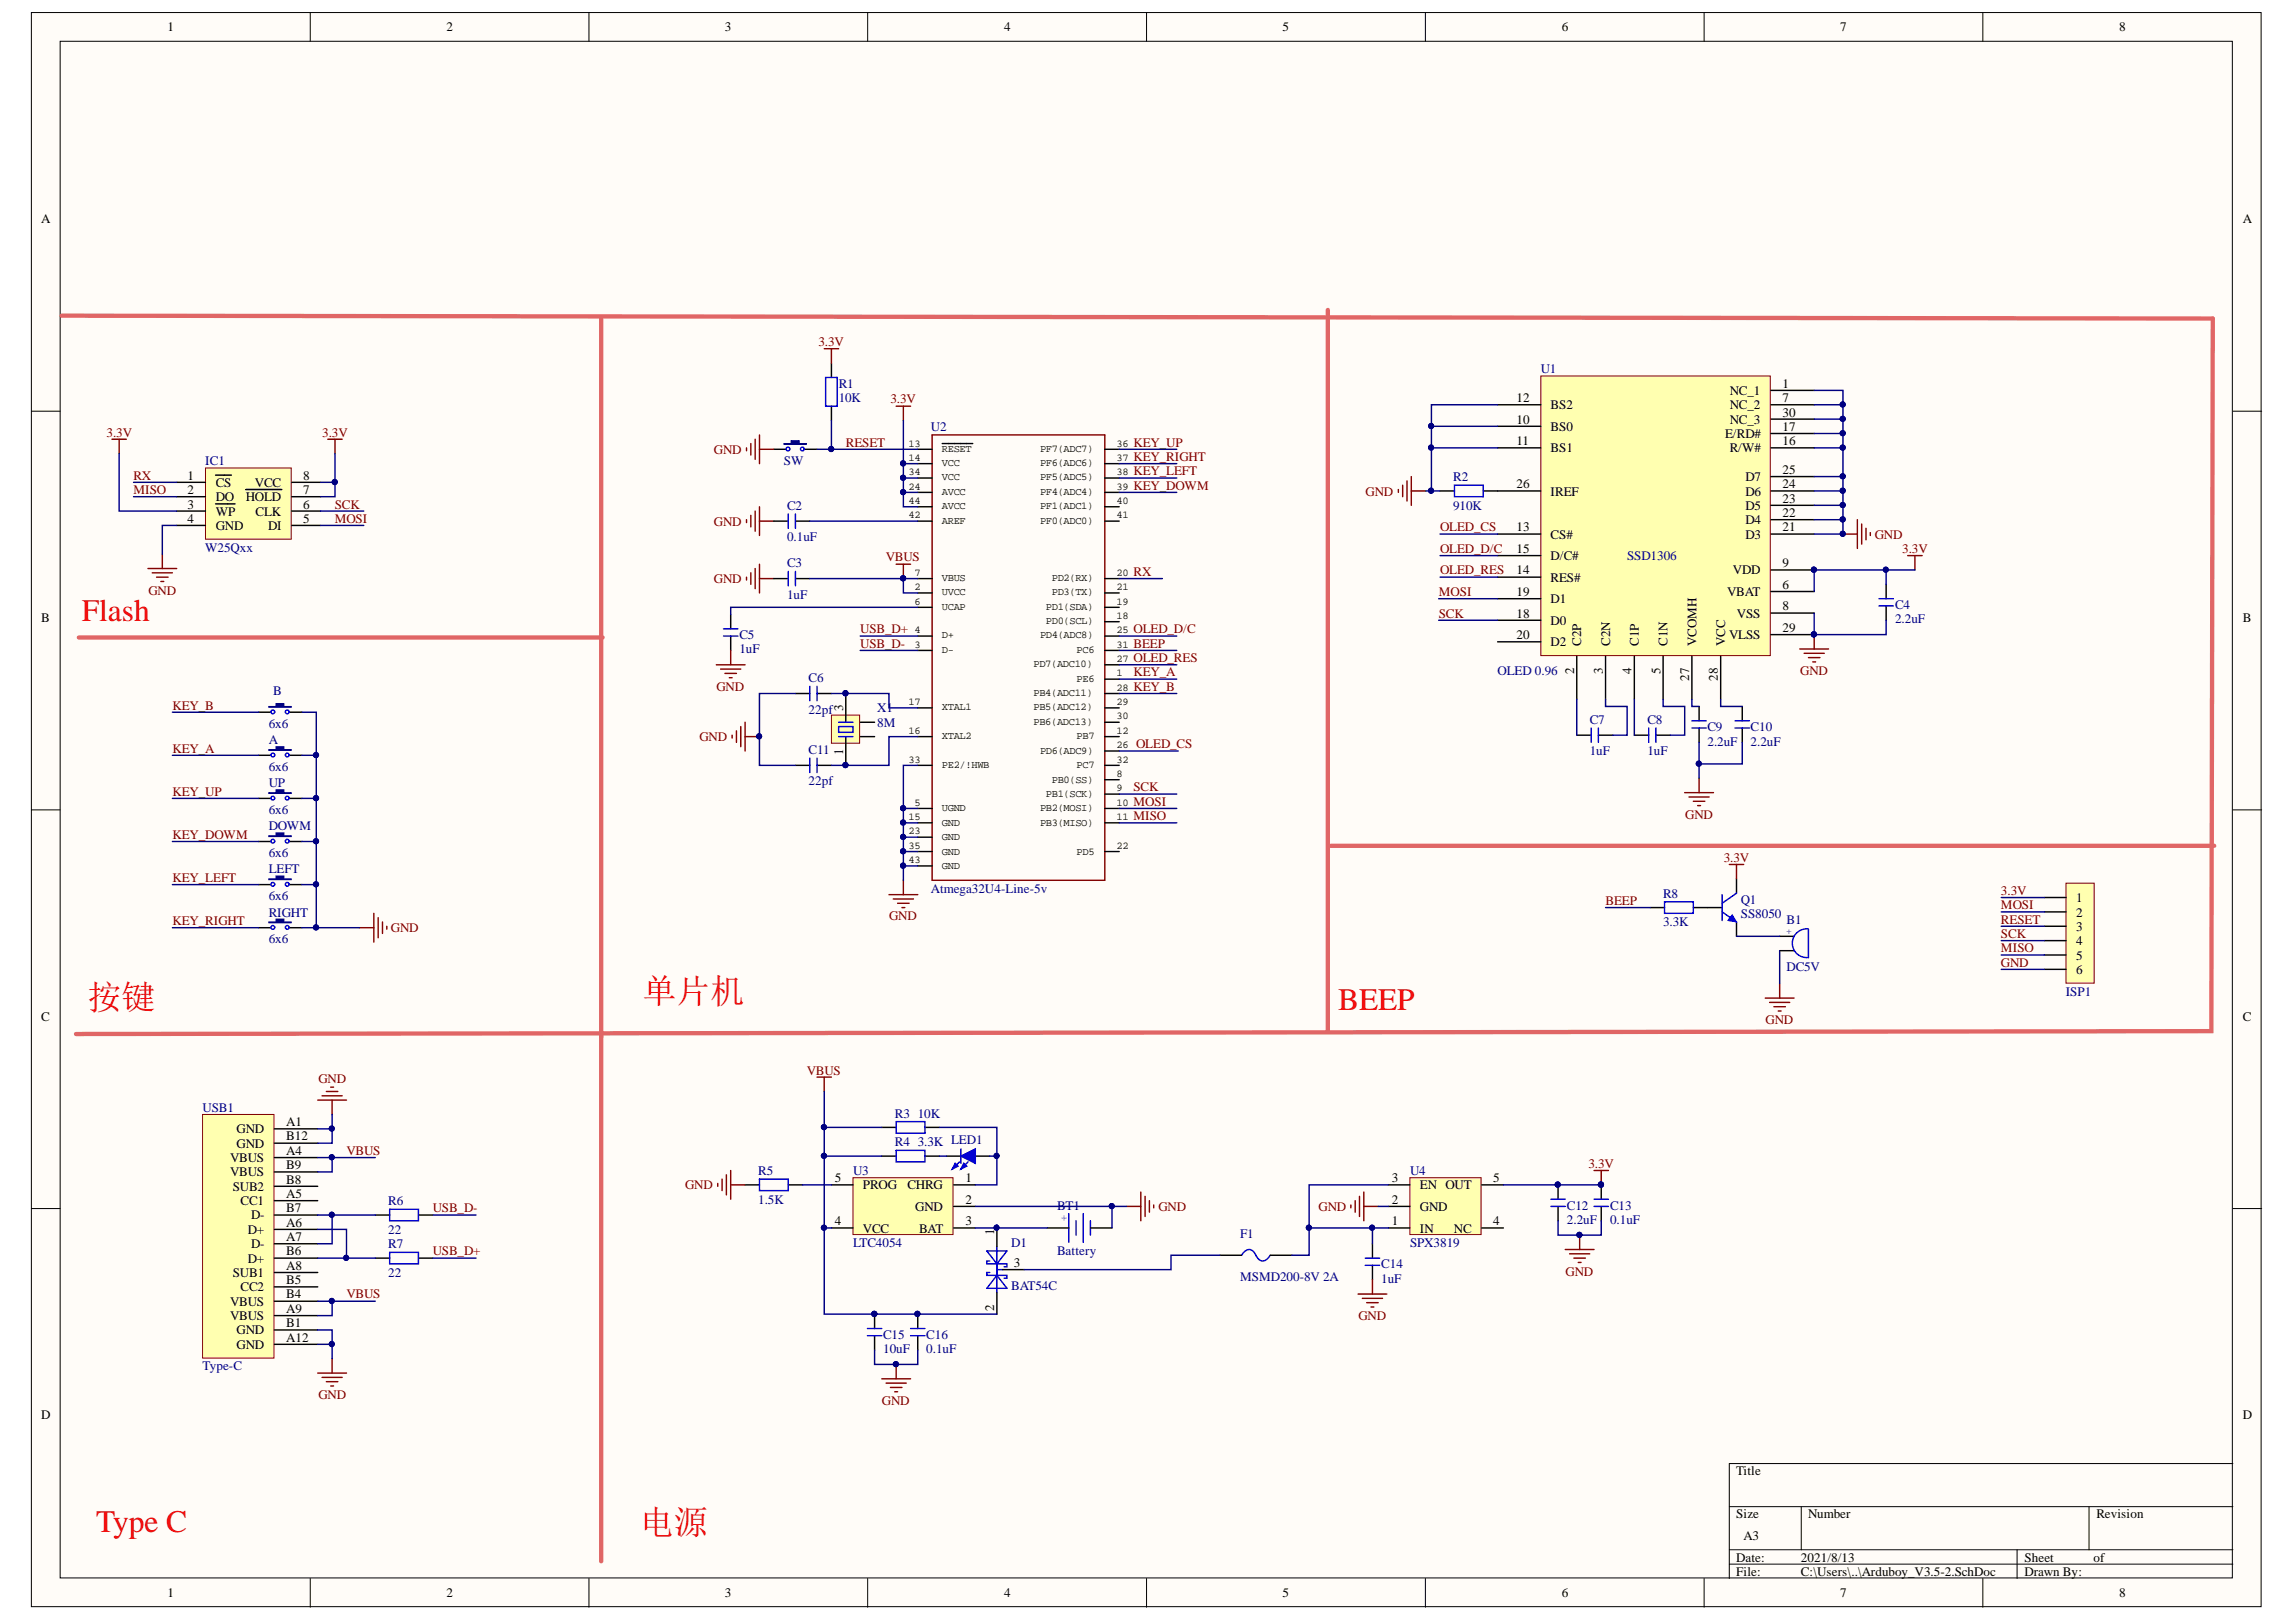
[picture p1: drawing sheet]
<svg xmlns="http://www.w3.org/2000/svg" width="297mm" height="210mm" viewBox="0 0 297 210" stroke-linecap="round" stroke-linejoin="round" font-family="sans-serif">
<defs><g id="words">
<g font-size="4.4" fill="#f00">
<text x="11.3" y="130.5">按键</text>
<text x="83.1" y="129.8">单片机</text>
<text x="82.8" y="198.5">电源</text>
</g>
<g font-size="4.1" fill="#f00">
<text x="10.6" y="80.3">Flash</text>
<text x="173.1" y="130.7">BEEP</text>
<text x="12.4" y="198.2">Type C</text>
</g>
<g font-size="1.7">
<text x="21.7" y="4.1">1</text>
<text x="57.8" y="4.1">2</text>
<text x="93.8" y="4.1">3</text>
<text x="129.9" y="4.1">4</text>
<text x="165.9" y="4.1">5</text>
<text x="202" y="4.1">6</text>
<text x="238.1" y="4.1">7</text>
<text x="274.2" y="4.1">8</text>
<text x="5.3" y="28.9">A</text>
<text x="290.2" y="28.9">A</text>
<text x="196.2" y="52">12</text>
<text x="200.6" y="53">BS2</text>
<text x="223.8" y="53">NC_2</text>
<text x="223.8" y="51.1">NC_1</text>
<text x="230.6" y="53.9">30</text>
<text x="230.6" y="52">7</text>
<text x="230.6" y="50.2">1</text>
<text x="196.2" y="54.8">10</text>
<text x="196.2" y="57.6">11</text>
<text x="200.6" y="55.8">BS0</text>
<text x="200.6" y="58.5">BS1</text>
<text x="223.2" y="56.7">E/RD#</text>
<text x="223.8" y="54.8">NC_3</text>
<text x="223.8" y="58.5">R/W#</text>
<text x="230.6" y="55.8">17</text>
<text x="230.6" y="57.6">16</text>
<text x="24.3" y="62.1">1</text>
<text x="24.3" y="64">2</text>
<text x="24.3" y="65.8">3</text>
<text x="27.9" y="63">CS</text>
<text x="27.9" y="64.9">DO</text>
<text x="31.8" y="64.9">HOLD</text>
<text x="33" y="63">VCC</text>
<text x="39.2" y="65.8">6</text>
<text x="39.2" y="64">7</text>
<text x="39.2" y="62.1">8</text>
<text x="196.2" y="63.2">26</text>
<text x="200.6" y="64.1">IREF</text>
<text x="225.8" y="66">D5</text>
<text x="225.8" y="64.1">D6</text>
<text x="225.8" y="62.3">D7</text>
<text x="230.6" y="65.1">23</text>
<text x="230.6" y="63.2">24</text>
<text x="230.6" y="61.3">25</text>
<text x="24.3" y="67.7">4</text>
<text x="27.9" y="66.7">WP</text>
<text x="27.9" y="68.6">GND</text>
<text x="33.1" y="66.7">CLK</text>
<text x="34.7" y="68.6">DI</text>
<text x="39.2" y="67.7">5</text>
<text x="196.2" y="68.8">13</text>
<text x="196.2" y="71.6">15</text>
<text x="200.6" y="69.7">CS#</text>
<text x="225.8" y="69.7">D3</text>
<text x="225.8" y="67.8">D4</text>
<text x="230.6" y="68.8">21</text>
<text x="230.6" y="66.9">22</text>
<text x="196.2" y="74.3">14</text>
<text x="196.2" y="77.1">19</text>
<text x="200.6" y="72.5">D/C#</text>
<text x="200.6" y="75.3">RES#</text>
<text x="223.4" y="77.1">VBAT</text>
<text x="224.2" y="74.3">VDD</text>
<text x="230.6" y="76.2">6</text>
<text x="230.6" y="73.4">9</text>
<text x="5.3" y="80.5">B</text>
<text x="196.2" y="79.9">18</text>
<text x="196.2" y="82.7">20</text>
<text x="200.6" y="78.1">D1</text>
<text x="200.6" y="80.8">D0</text>
<text x="200.6" y="83.6">D2</text>
<text x="204.6" y="83.6" transform="rotate(-90 204.6 83.6)">C2P</text>
<text x="208.3" y="83.6" transform="rotate(-90 208.3 83.6)">C2N</text>
<text x="212" y="83.6" transform="rotate(-90 212 83.6)">C1P</text>
<text x="215.7" y="83.6" transform="rotate(-90 215.7 83.6)">C1N</text>
<text x="219.5" y="83.6" transform="rotate(-90 219.5 83.6)">VCOMH</text>
<text x="223.2" y="83.6" transform="rotate(-90 223.2 83.6)">VCC</text>
<text x="223.7" y="82.7">VLSS</text>
<text x="224.7" y="79.9">VSS</text>
<text x="230.6" y="81.8">29</text>
<text x="230.6" y="79">8</text>
<text x="290.2" y="80.5">B</text>
<text x="203.6" y="87.3" transform="rotate(-90 203.6 87.3)">2</text>
<text x="207.4" y="87.3" transform="rotate(-90 207.4 87.3)">3</text>
<text x="211.1" y="87.3" transform="rotate(-90 211.1 87.3)">4</text>
<text x="214.8" y="87.3" transform="rotate(-90 214.8 87.3)">5</text>
<text x="218.5" y="88.1" transform="rotate(-90 218.5 88.1)">27</text>
<text x="222.3" y="88.1" transform="rotate(-90 222.3 88.1)">28</text>
<text x="109.1" y="92" transform="rotate(-90 109.1 92)">3</text>
<text x="109.1" y="97.7" transform="rotate(-90 109.1 97.7)">1</text>
<text x="268.6" y="116.8">1</text>
<text x="268.6" y="118.6">2</text>
<text x="268.6" y="120.5">3</text>
<text x="268.6" y="122.3">4</text>
<text x="268.6" y="124.2">5</text>
<text x="268.6" y="126">6</text>
<text x="5.3" y="132.1">C</text>
<text x="290.2" y="132.1">C</text>
<text x="30.6" y="146.7">GND</text>
<text x="30.6" y="148.5">GND</text>
<text x="37" y="145.7">A1</text>
<text x="37" y="147.6">B12</text>
<text x="37" y="149.4">A4</text>
<text x="29.8" y="150.4">VBUS</text>
<text x="29.8" y="152.2">VBUS</text>
<text x="30.1" y="154.1">SUB2</text>
<text x="31.1" y="156">CC1</text>
<text x="37" y="151.3">B9</text>
<text x="37" y="153.2">B8</text>
<text x="37" y="155">A5</text>
<text x="108" y="153">5</text>
<text x="111.6" y="153.9">PROG</text>
<text x="117.4" y="153.9">CHRG</text>
<text x="124.9" y="153">1</text>
<text x="124.9" y="155.8">2</text>
<text x="180.1" y="153">3</text>
<text x="180.1" y="155.8">2</text>
<text x="183.7" y="153.9">EN OUT</text>
<text x="193.2" y="153">5</text>
<text x="32.1" y="159.7">D+</text>
<text x="32.5" y="157.8">D-</text>
<text x="32.5" y="161.5">D-</text>
<text x="37" y="156.9">B7</text>
<text x="37" y="158.7">A6</text>
<text x="37" y="160.6">A7</text>
<text x="108" y="158.6">4</text>
<text x="111.6" y="159.5">VCC</text>
<text x="118.4" y="156.7">GND</text>
<text x="118.9" y="159.5">BAT</text>
<text x="124.9" y="158.6">3</text>
<text x="128.6" y="159.8" transform="rotate(-90 128.6 159.8)">1</text>
<text x="180.1" y="158.6">1</text>
<text x="183.7" y="156.7">GND</text>
<text x="183.7" y="159.5">IN</text>
<text x="188.1" y="159.5">NC</text>
<text x="193.2" y="158.6">4</text>
<text x="30.1" y="165.2">SUB1</text>
<text x="31.1" y="167.1">CC2</text>
<text x="32.1" y="163.4">D+</text>
<text x="37" y="162.5">B6</text>
<text x="37" y="164.3">A8</text>
<text x="37" y="166.2">B5</text>
<text x="131.2" y="164">3</text>
<text x="29.8" y="169">VBUS</text>
<text x="29.8" y="170.8">VBUS</text>
<text x="30.6" y="172.7">GND</text>
<text x="37" y="168">B4</text>
<text x="37" y="169.9">A9</text>
<text x="37" y="171.8">B1</text>
<text x="37" y="173.6">A12</text>
<text x="128.6" y="169.6" transform="rotate(-90 128.6 169.6)">2</text>
<text x="30.6" y="174.5">GND</text>
<text x="5.3" y="183.7">D</text>
<text x="290.2" y="183.7">D</text>
<text x="224.6" y="190.9">Title</text>
<text x="224.6" y="196.5">Size</text>
<text x="233.9" y="196.5">Number</text>
<text x="271.2" y="196.5">Revision</text>
<text x="224.6" y="202.1">Date:</text>
<text x="224.6" y="203.9">File:</text>
<text x="225.6" y="199.3">A3</text>
<text x="233" y="202.1">2021/8/13</text>
<text x="233" y="203.9">C:\Users\..\Arduboy_V3.5-2.SchDoc</text>
<text x="261.9" y="202.1">Sheet</text>
<text x="261.9" y="203.9">Drawn By:</text>
<text x="270.8" y="202.1">of</text>
<text x="21.7" y="206.7">1</text>
<text x="57.8" y="206.7">2</text>
<text x="93.8" y="206.7">3</text>
<text x="129.9" y="206.7">4</text>
<text x="165.9" y="206.7">5</text>
<text x="202" y="206.7">6</text>
<text x="238.1" y="206.7">7</text>
<text x="274.2" y="206.7">8</text>
</g>
<g font-size="1.7" fill="#800000">
<text x="105.9" y="44.8">3.3V</text>
<text x="115.2" y="52.2">3.3V</text>
<text x="13.8" y="56.5">3.3V</text>
<text x="41.7" y="56.5">3.3V</text>
<text x="92.4" y="58.7">GND</text>
<text x="109.4" y="57.8">RESET</text>
<text x="146.6" y="57.8">KEY_UP</text>
<text x="146.6" y="59.6">KEY_RIGHT</text>
<text x="17.3" y="64">MISO</text>
<text x="17.3" y="62.1">RX</text>
<text x="43.3" y="65.8">SCK</text>
<text x="146.6" y="61.5">KEY_LEFT</text>
<text x="146.6" y="63.4">KEY_DOWM</text>
<text x="176.7" y="64.1">GND</text>
<text x="43.3" y="67.7">MOSI</text>
<text x="92.4" y="68">GND</text>
<text x="186.3" y="68.8">OLED_CS</text>
<text x="186.3" y="71.6">OLED_D/C</text>
<text x="242.6" y="69.7">GND</text>
<text x="246.1" y="71.6">3.3V</text>
<text x="19.2" y="77">GND</text>
<text x="92.4" y="75.4">GND</text>
<text x="114.6" y="72.7">VBUS</text>
<text x="146.6" y="74.5">RX</text>
<text x="186.1" y="77.1">MOSI</text>
<text x="186.3" y="74.3">OLED_RES</text>
<text x="111.3" y="81.9">USB_D+</text>
<text x="111.3" y="83.8">USB_D-</text>
<text x="146.6" y="81.9">OLED_D/C</text>
<text x="146.6" y="83.8">BEEP</text>
<text x="186.1" y="79.9">SCK</text>
<text x="92.7" y="89.4">GND</text>
<text x="146.6" y="87.5">KEY_A</text>
<text x="146.6" y="89.4">KEY_B</text>
<text x="146.6" y="85.7">OLED_RES</text>
<text x="232.9" y="87.4">GND</text>
<text x="22.3" y="91.8">KEY_B</text>
<text x="90.5" y="95.9">GND</text>
<text x="22.3" y="97.4">KEY_A</text>
<text x="147" y="96.8">OLED_CS</text>
<text x="22.3" y="103">KEY_UP</text>
<text x="146.6" y="102.4">SCK</text>
<text x="146.6" y="104.3">MOSI</text>
<text x="146.6" y="106.1">MISO</text>
<text x="218" y="105.9">GND</text>
<text x="22.3" y="108.6">KEY_DOWM</text>
<text x="223" y="111.5">3.3V</text>
<text x="22.3" y="114.1">KEY_LEFT</text>
<text x="22.3" y="119.7">KEY_RIGHT</text>
<text x="115" y="119.1">GND</text>
<text x="207.7" y="117.1">BEEP</text>
<text x="258.9" y="117.7">MOSI</text>
<text x="258.9" y="119.5">RESET</text>
<text x="258.9" y="115.8">3.3V</text>
<text x="50.6" y="120.6">GND</text>
<text x="258.9" y="121.4">SCK</text>
<text x="258.9" y="123.3">MISO</text>
<text x="258.9" y="125.1">GND</text>
<text x="228.4" y="132.6">GND</text>
<text x="41.2" y="140.2">GND</text>
<text x="104.4" y="139.1">VBUS</text>
<text x="44.8" y="149.4">VBUS</text>
<text x="88.6" y="153.9">GND</text>
<text x="205.5" y="151.1">3.3V</text>
<text x="56" y="156.9">USB_D-</text>
<text x="149.9" y="156.7">GND</text>
<text x="170.6" y="156.7">GND</text>
<text x="56" y="162.5">USB_D+</text>
<text x="202.5" y="165.1">GND</text>
<text x="44.8" y="168">VBUS</text>
<text x="175.7" y="170.8">GND</text>
<text x="41.2" y="181">GND</text>
<text x="114.1" y="181.8">GND</text>
</g>
<g font-size="1.7" fill="#000080">
<text x="108.5" y="50.2">R1</text>
<text x="108.5" y="52">10K</text>
<text x="199.3" y="48.3">U1</text>
<text x="120.4" y="55.8">U2</text>
<text x="26.6" y="60.2">IC1</text>
<text x="101.4" y="60.2">SW</text>
<text x="101.8" y="66">C2</text>
<text x="188" y="62.3">R2</text>
<text x="188" y="66">910K</text>
<text x="26.6" y="71.4">W25Qxx</text>
<text x="101.8" y="70">0.1uF</text>
<text x="101.8" y="73.4">C3</text>
<text x="101.8" y="77.5">1uF</text>
<text x="210.5" y="72.5">SSD1306</text>
<text x="95.7" y="82.7">C5</text>
<text x="245.2" y="78.8">C4</text>
<text x="245.2" y="80.7">2.2uF</text>
<text x="35.4" y="90">B</text>
<text x="95.7" y="84.6">1uF</text>
<text x="104.6" y="88.3">C6</text>
<text x="193.8" y="87.4">OLED 0.96</text>
<text x="34.8" y="94.2">6x6</text>
<text x="104.6" y="92.3">22pf</text>
<text x="113.5" y="92.2">X1</text>
<text x="113.5" y="94">8M</text>
<text x="205.7" y="93.7">C7</text>
<text x="213.1" y="93.7">C8</text>
<text x="220.9" y="94.6">C9</text>
<text x="226.5" y="94.6">C10</text>
<text x="34.8" y="96.2">A</text>
<text x="34.8" y="99.8">6x6</text>
<text x="34.8" y="101.8">UP</text>
<text x="104.6" y="97.6">C11</text>
<text x="104.6" y="101.6">22pf</text>
<text x="205.7" y="97.7">1uF</text>
<text x="213.1" y="97.7">1uF</text>
<text x="220.9" y="96.5">2.2uF</text>
<text x="226.5" y="96.5">2.2uF</text>
<text x="34.8" y="105.3">6x6</text>
<text x="34.8" y="107.5">DOWM</text>
<text x="34.8" y="110.9">6x6</text>
<text x="34.8" y="113">LEFT</text>
<text x="34.8" y="116.5">6x6</text>
<text x="34.8" y="118.6">RIGHT</text>
<text x="120.4" y="115.6">Atmega32U4-Line-5v</text>
<text x="215.2" y="116.2">R8</text>
<text x="215.2" y="119.9">3.3K</text>
<text x="225.2" y="116.9">Q1</text>
<text x="225.2" y="118.8">SS8050</text>
<text x="231.1" y="119.5">B1</text>
<text x="34.8" y="122.1">6x6</text>
<text x="231.1" y="125.6">DC5V</text>
<text x="267.2" y="128.8">ISP1</text>
<text x="26.2" y="143.9">USB1</text>
<text x="115.8" y="144.6">R3</text>
<text x="115.8" y="148.3">R4</text>
<text x="118.7" y="144.6">10K</text>
<text x="118.7" y="148.3">3.3K LED1</text>
<text x="50.2" y="156">R6</text>
<text x="98.1" y="152.1">R5</text>
<text x="98.1" y="155.8">1.5K</text>
<text x="110.4" y="152.1">U3</text>
<text x="182.4" y="152.1">U4</text>
<text x="50.2" y="159.7">22</text>
<text x="50.2" y="161.5">R7</text>
<text x="110.4" y="161.4">LTC4054</text>
<text x="130.8" y="161.4">D1</text>
<text x="136.8" y="156.5">BT1</text>
<text x="160.4" y="160.3">F1</text>
<text x="182.4" y="161.4">SPX3819</text>
<text x="202.7" y="156.5">C12</text>
<text x="202.7" y="158.4">2.2uF</text>
<text x="208.3" y="156.5">C13</text>
<text x="208.3" y="158.4">0.1uF</text>
<text x="50.2" y="165.2">22</text>
<text x="130.8" y="166.9">BAT54C</text>
<text x="136.8" y="162.5">Battery</text>
<text x="160.4" y="165.8">MSMD200-8V 2A</text>
<text x="178.7" y="164.1">C14</text>
<text x="178.7" y="166">1uF</text>
<text x="114.3" y="173.3">C15</text>
<text x="119.8" y="173.3">C16</text>
<text x="26.2" y="177.3">Type-C</text>
<text x="114.3" y="175.1">10uF</text>
<text x="119.8" y="175.1">0.1uF</text>
</g>
<g font-size="1.4">
<text x="117.6" y="57.8">13</text>
<text x="117.6" y="59.6">14</text>
<text x="121.9" y="58.5">RESET</text>
<text x="134.6" y="58.5">PF7(ADC7)</text>
<text x="144.4" y="59.6">37</text>
<text x="144.4" y="57.8">36</text>
<text x="117.6" y="63.4">24</text>
<text x="117.6" y="65.2">44</text>
<text x="117.6" y="61.5">34</text>
<text x="121.9" y="64">AVCC</text>
<text x="121.9" y="65.9">AVCC</text>
<text x="121.9" y="60.3">VCC</text>
<text x="121.9" y="62.2">VCC</text>
<text x="134.6" y="65.9">PF1(ADC1)</text>
<text x="134.6" y="64">PF4(ADC4)</text>
<text x="134.6" y="62.2">PF5(ADC5)</text>
<text x="134.6" y="60.3">PF6(ADC6)</text>
<text x="144.4" y="65.2">40</text>
<text x="144.4" y="63.4">39</text>
<text x="144.4" y="61.5">38</text>
<text x="117.6" y="67.1">42</text>
<text x="121.9" y="67.8">AREF</text>
<text x="134.6" y="67.8">PF0(ADC0)</text>
<text x="144.4" y="67.1">41</text>
<text x="118.3" y="76.4">2</text>
<text x="118.3" y="74.5">7</text>
<text x="121.9" y="77">UVCC</text>
<text x="121.9" y="75.2">VBUS</text>
<text x="136.1" y="75.2">PD2(RX)</text>
<text x="136.1" y="77">PD3(TX)</text>
<text x="144.4" y="74.5">20</text>
<text x="144.4" y="76.4">21</text>
<text x="118.3" y="81.9">4</text>
<text x="118.3" y="83.8">3</text>
<text x="118.3" y="78.2">6</text>
<text x="121.9" y="82.6">D+</text>
<text x="121.9" y="78.9">UCAP</text>
<text x="134.6" y="82.6">PD4(ADC8)</text>
<text x="135.3" y="80.8">PD0(SCL)</text>
<text x="135.3" y="78.9">PD1(SDA)</text>
<text x="144.4" y="83.8">31</text>
<text x="144.4" y="80.1">18</text>
<text x="144.4" y="78.2">19</text>
<text x="144.4" y="81.9">25</text>
<text x="121.9" y="84.5">D-</text>
<text x="133.7" y="86.3">PD7(ADC10)</text>
<text x="139.3" y="84.5">PC6</text>
<text x="139.3" y="88.2">PE6</text>
<text x="144.4" y="89.4">28</text>
<text x="144.4" y="85.7">27</text>
<text x="144.4" y="87.5">1</text>
<text x="117.6" y="91.2">17</text>
<text x="117.6" y="95">16</text>
<text x="121.9" y="91.9">XTAL1</text>
<text x="121.9" y="95.6">XTAL2</text>
<text x="133.7" y="90.1">PB4(ADC11)</text>
<text x="133.7" y="91.9">PB5(ADC12)</text>
<text x="133.7" y="93.8">PB6(ADC13)</text>
<text x="139.3" y="95.6">PB7</text>
<text x="144.4" y="91.2">29</text>
<text x="144.4" y="93.1">30</text>
<text x="144.4" y="95">12</text>
<text x="117.6" y="98.7">33</text>
<text x="121.9" y="99.4">PE2/!HWB</text>
<text x="134.6" y="97.6">PD6(ADC9)</text>
<text x="136.1" y="101.3">PB0(SS)</text>
<text x="139.3" y="99.4">PC7</text>
<text x="144.4" y="100.5">8</text>
<text x="144.4" y="98.7">32</text>
<text x="144.4" y="96.8">26</text>
<text x="117.6" y="106.1">15</text>
<text x="117.6" y="108">23</text>
<text x="118.3" y="104.3">5</text>
<text x="121.9" y="106.9">GND</text>
<text x="121.9" y="105">UGND</text>
<text x="134.6" y="105">PB2(MOSI)</text>
<text x="134.6" y="106.9">PB3(MISO)</text>
<text x="135.3" y="103.2">PB1(SCK)</text>
<text x="144.4" y="102.4">9</text>
<text x="144.4" y="104.3">10</text>
<text x="144.4" y="106.1">11</text>
<text x="117.6" y="109.8">35</text>
<text x="117.6" y="111.7">43</text>
<text x="121.9" y="108.7">GND</text>
<text x="121.9" y="110.6">GND</text>
<text x="121.9" y="112.4">GND</text>
<text x="139.3" y="110.6">PD5</text>
<text x="144.4" y="109.8">22</text>
</g>
<text font-size="1.4" fill="#00f" x="138" y="158" transform="rotate(-90 138 158)">+</text>
<text font-size="1.2" fill="#000080" x="231.1" y="120.9">+</text>
</g></defs>
<g fill="#fffcf8" stroke="#000" stroke-width=".13">
<path d="M4.1 1.6h288.4v206.3h-288.4z"/>
<path d="M7.8 5.3h281v198.9h-281z"/>
</g>
<g fill="none" stroke="#000" stroke-width=".13">
<path d="M40.1 1.6v3.7M76.2 1.6v3.7M112.3 1.6v3.7M148.3 1.6v3.7M184.4 1.6v3.7M220.5 1.6v3.7M256.5 1.6v3.7M4.1 53.2h3.7M288.9 53.2h3.7M4.1 104.8h3.7M288.9 104.8h3.7M4.1 156.4h3.7"/>
<path d="M288.9 156.4h3.7M223.7 195h65.2M233 195v5.6M270.3 195v5.6M288.9 189.4h-65.2v14.9M40.1 204.3v3.7M76.2 204.3v3.7M112.3 204.3v3.7M148.3 204.3v3.7M184.4 204.3v3.7M220.5 204.3v3.7M223.7 200.6h65.2"/>
<path d="M223.7 202.4h65.2M256.5 204.3v3.7M261 200.6v3.7"/>
</g>
<path d="M120.6 56.3h22.3v57.6h-22.3zM115 115.8h3.7M115.6 116.3h2.6M116.1 116.9h1.5M116.7 117.5h.4M116.9 113.9v1.9" fill="none" stroke="#800000" stroke-width=".19"/>
<g fill="none" stroke="#000" stroke-width=".19">
<path d="M118.7 58.1h1.9M121.9 57.4h3.9M142.9 58.1h1.9M118.7 67.4h1.9M118.7 63.7h1.9M118.7 65.6h1.9M118.7 78.6h1.9M118.7 74.9h1.9M118.7 76.7h1.9M118.7 61.9h1.9M118.7 60h1.9M142.9 67.4h1.9"/>
<path d="M142.9 63.7h1.9M142.9 65.6h1.9M142.9 78.6h1.9M142.9 74.9h1.9M142.9 76.7h1.9M142.9 61.9h1.9M142.9 60h1.9M111.3 93.5h1.8M111.3 95.3h1.8M118.7 82.3h1.9M118.7 84.2h1.9M118.7 91.6h1.9"/>
<path d="M118.7 95.3h1.9M118.7 99h1.9M142.9 82.3h1.9M142.9 84.2h1.9M142.9 89.7h1.9M142.9 91.6h1.9M142.9 93.5h1.9M142.9 95.3h1.9M142.9 99h1.9M142.9 80.5h1.9M142.9 97.2h1.9M142.9 86h1.9"/>
<path d="M142.9 87.9h1.9M118.7 106.5h1.9M118.7 108.3h1.9M118.7 110.2h1.9M118.7 112.1h1.9M118.7 104.6h1.9M142.9 106.5h1.9M142.9 110.2h1.9M142.9 100.9h1.9M142.9 102.8h1.9M142.9 104.6h1.9"/>
</g>
<path d="M107.6 92.5h3.6v3.7h-3.6z" fill="#ffffb0" stroke="#800000" stroke-width=".13"/>
<path d="M100.1 58.1h1.9M103.8 58.1h1.9M107.6 47v1.8M107.6 52.6v1.8M94.5 79.5v1.9M94.5 82.3v1.9M102.9 89.7h1.9M102.9 99h1.9M105.7 89.7h1.9M105.7 99h1.9M109.4 89.7v3.8M109.4 95.3v3.7" fill="none" stroke="#000" stroke-width=".19"/>
<g fill="#000080" stroke="#000080" stroke-width=".13">
<circle cx="109.4" cy="99" r=".33"/>
<circle cx="109.4" cy="89.7" r=".33"/>
<circle cx="98.2" cy="95.3" r=".33"/>
<circle cx="116.8" cy="74.8" r=".33"/>
</g>
<path d="M106.8 48.8h1.5v3.8h-1.5zM93.6 81.4h1.9M93.6 82.3h1.9M104.8 88.8v1.9M104.8 98.1v1.9M105.7 88.8v1.9M105.7 98.1v1.9M108.5 94h1.9v.8h-1.9zM108.5 95.3h1.9M108.5 93.5h1.9" fill="none" stroke="#00f" stroke-width=".19"/>
<g fill="none" stroke="#800000" stroke-width=".19">
<path d="M106.6 45.1h1.9M107.6 45.1v1.9M115.9 73h1.9M116.9 73v1.9M92.7 86h3.7M93.2 86.6h2.6M93.8 87.1h1.5M94.3 87.7h.4M94.5 84.2v1.8M94.7 95.1v.4M95.3 94.6v1.5M95.8 94v2.6"/>
<path d="M96.4 93.5v3.7M96.4 95.3h1.9"/>
</g>
<g fill="#fff" stroke="#00f" stroke-width=".19">
<circle cx="101.9" cy="58.1" r=".24"/>
<circle cx="103.8" cy="58.1" r=".24"/>
</g>
<g fill="#000080" stroke="#000080" stroke-width=".13">
<path d="M101.4 57.4h2.9v.1h-2.9z"/>
<path d="M102.3 57h1.1v.3h-1.1z"/>
</g>
<g fill="none" stroke="#800000" stroke-width=".19">
<path d="M96.6 58v.3M97.1 57.4v1.5M97.7 56.8v2.6M98.3 56.3v3.7M98.3 58.1h1.8M115.9 52.6h1.9M116.9 52.6v1.8M96.6 67.3v.3M96.6 74.7v.4M97.1 66.7v1.5M97.1 74.1v1.5M97.7 66.1v2.6"/>
<path d="M97.7 73.6v2.6M98.3 65.6v3.7M98.3 73v3.7M98.3 74.9h1.8M98.3 67.4h1.8"/>
</g>
<path d="M100.1 74.9h1.9M100.1 67.4h1.9M102.9 74.9h1.9M102.9 67.4h1.9" fill="none" stroke="#000" stroke-width=".19"/>
<path d="M102 66.5v1.9M102 73.9v1.9M102.9 66.5v1.9M102.9 73.9v1.9" fill="none" stroke="#00f" stroke-width=".19"/>
<path d="M26.2 144.2h9.2v31.6h-9.2z" fill="#ffffb0" stroke="#800000" stroke-width=".13"/>
<g fill="none" stroke="#000" stroke-width=".19">
<path d="M35.5 146.1h5.6M35.5 147.9h5.6M35.5 149.8h5.6M35.5 151.7h5.6M35.5 153.5h5.6M35.5 155.4h5.6M35.5 157.2h5.6M35.5 159.1h5.6M48.6 157.2h1.8M54.1 157.2h1.9M96.4 153.3h1.9M102 153.3h1.8"/>
<path d="M114.1 145.9h1.8M119.7 145.9h1.8M35.5 161h5.6M35.5 162.8h5.6M35.5 164.7h5.6M35.5 166.5h5.6M35.5 168.4h5.6M35.5 170.3h5.6M35.5 172.1h5.6M35.5 174h5.6M48.6 162.8h1.8M54.1 162.8h1.9"/>
</g>
<g fill="none" stroke="#800000" stroke-width=".19">
<path d="M41.1 142.4h3.7M41.7 141.8h2.6M42.2 141.2h1.5M42.8 140.7h.4M43 142.4v1.8M92.9 153.1v.4M93.4 152.6v1.5M94 152v2.6M94.5 151.5v3.7M94.5 153.3h1.9M145.7 156.1h1.9M147.6 154.3v3.7"/>
<path d="M148.1 154.8v2.6M148.7 155.4v1.5M149.3 155.9v.4M41.1 177.7h3.7M41.7 178.2h2.6M42.2 178.8h1.5M42.8 179.4h.4M43 175.8v1.9"/>
</g>
<path d="M50.4 156.5h3.7v1.5h-3.7zM98.3 152.6h3.7v1.5h-3.7zM115.9 145.2h3.8v1.4h-3.8zM50.4 162.1h3.7v1.5h-3.7z" fill="none" stroke="#00f" stroke-width=".19"/>
<path d="M110.4 152.4h12.9v7.4h-12.9z" fill="#ffffb0" stroke="#800000" stroke-width=".13"/>
<path d="M107.6 153.3h2.8M107.6 158.9h2.8M122.5 149.6h1.8M123.4 153.3h2.8M123.4 158.9h2.8M123.4 156.1h2.8M126.2 149.6h1.8M129 158.5v2.8M129 167.3v2.8M129.7 164.3h2.8" fill="none" stroke="#000" stroke-width=".19"/>
<path d="M127.7 161.9h2.6l-1.3 1.7zM128 163.2h-.3v.4h1.3M129 165h1.3v.4h-.4M129 164.5v.5h-1.3v-.3h.3M129 165l1.3 1.7h-2.6zM129 161.3v6M129 164.3h.7M129.9 163.9h.4v-.3h-1.3v.5" fill="none" stroke="#00f" stroke-width=".19"/>
<path d="M105.7 139.4h1.9M106.6 139.4v1.8" fill="none" stroke="#800000" stroke-width=".19"/>
<path d="M124.3 149.6l1.9-.9v1.8z" fill="#00f"/>
<path d="M124.1 150.4l-.9 .9M124.3 149.6l1.9-.9v1.8zM125.2 150.4l-.9 .9" fill="none" stroke="#00f" stroke-width=".19"/>
<path d="M124.7 150.5l.4 .4-.8 .4z" fill="#00f"/>
<path d="M124.7 150.5l.4 .4-.8 .4z" fill="none" stroke="#00f" stroke-width=".19"/>
<path d="M123.6 150.5l.3 .4-.7 .4z" fill="#00f"/>
<path d="M115.9 148.9h3.8v1.5h-3.8zM123.6 150.5l.3 .4-.7 .4zM124.3 148.7v1.8M138.3 157.1v3.7M139.2 158v1.8M140.1 157.1v3.7M141.1 158v1.8M112.2 172.9h1.9M112.2 171.9h1.9M117.8 172.9h1.9M117.8 171.9h1.9M160.6 162.4l.1-.1a.94 .94 0 0 1 1-.6 .94 .94 0 0 1 .8 .8 .9 .9 0 0 0 .8 .7 .9 .9 0 0 0 .9-.6l.1-.2" fill="none" stroke="#00f" stroke-width=".19"/>
<path d="M114.1 149.6h1.8M119.7 149.6h1.8M135.5 158.9h2.8M141.1 158.9h2.8M113.1 170.1v1.8M113.1 172.9v1.8M118.7 170.1v1.8M118.7 172.9v1.8M157.8 162.4h2.8M164.3 162.4h2.8" fill="none" stroke="#000" stroke-width=".19"/>
<g fill="#000080" stroke="#000080" stroke-width=".13">
<circle cx="118.7" cy="170" r=".33"/>
<circle cx="115.9" cy="176.5" r=".33"/>
<circle cx="113.1" cy="170" r=".33"/>
</g>
<path d="M114.1 178.4h3.7M114.6 179h2.6M115.2 179.5h1.5M115.9 176.6v1.8M115.8 180.1h.3" fill="none" stroke="#800000" stroke-width=".19"/>
<path d="M182.4 152.4h9.2v7.4h-9.2z" fill="#ffffb0" stroke="#800000" stroke-width=".13"/>
<path d="M179.6 153.3h2.8M179.6 156.1h2.8M179.6 158.9h2.8M191.7 153.3h2.8M191.7 158.9h2.8M201.6 153.3v1.9M201.6 156.1v1.9M207.2 153.3v1.9M207.2 156.1v1.9M177.6 161v1.8M177.6 163.7v1.9" fill="none" stroke="#000" stroke-width=".19"/>
<g fill="none" stroke="#800000" stroke-width=".19">
<path d="M174.8 155.9v.4M175.3 155.4v1.5M175.9 154.8v2.6M176.4 154.3v3.7M176.4 156.1h1.9M204.4 159.8v1.9M206.2 151.5h1.9M207.2 151.5v1.8M175.7 167.5h3.7M176.3 168h2.6M176.8 168.6h1.5M177.4 169.1h.3"/>
<path d="M177.6 165.6v1.9M202.5 161.7h3.7M203.1 162.3h2.6M203.6 162.8h1.5M204.2 163.4h.3"/>
</g>
<path d="M200.6 156.1h1.9M200.6 155.2h1.9M206.2 156.1h1.9M206.2 155.2h1.9M176.6 163.7h1.9M176.6 162.8h1.9" fill="none" stroke="#00f" stroke-width=".19"/>
<g fill="#000080" stroke="#000080" stroke-width=".13">
<circle cx="207.1" cy="153.3" r=".33"/>
<circle cx="204.3" cy="159.8" r=".33"/>
<circle cx="201.5" cy="153.3" r=".33"/>
</g>
<path d="M26.6 60.6h11.1v9.2h-11.1z" fill="#ffffb0" stroke="#800000" stroke-width=".13"/>
<g fill="none" stroke="#000" stroke-width=".19">
<path d="M22.9 62.4h3.7M22.9 64.3h3.7M22.9 66.1h3.7M22.9 68h3.7M27.9 61.5h2M27.9 65.2h2.5M31.8 63.3h4.7M37.8 62.4h3.7M37.8 64.3h3.7M37.8 66.1h3.7M37.8 68h3.7M33.5 92.2h1.8"/>
<path d="M37.2 92.2h1.9"/>
</g>
<path d="M14.5 56.8h1.8M15.4 56.8v1.9M42.4 56.8h1.9M43.3 56.8v1.9M19.1 73.6h3.8M19.7 74.1h2.6M20.3 74.7h1.4M20.8 75.2h.4M21 71.7v1.9" fill="none" stroke="#800000" stroke-width=".19"/>
<path d="M286.3 41.2l-.2 92.2-276.3 .4M77.8 133.6v68.4" fill="none" stroke="#e06666" stroke-width=".56"/>
<g fill="#fff" stroke="#00f" stroke-width=".19">
<circle cx="35.3" cy="92.1" r=".24"/>
<circle cx="37.2" cy="92.1" r=".24"/>
</g>
<g fill="#000080" stroke="#000080" stroke-width=".13">
<path d="M34.8 91.4h2.9v.1h-2.9z"/>
<path d="M35.7 91.1h1v.2h-1z"/>
</g>
<path d="M33.5 97.7h1.8M37.2 97.7h1.9" fill="none" stroke="#000" stroke-width=".19"/>
<g fill="#fff" stroke="#00f" stroke-width=".19">
<circle cx="35.3" cy="97.7" r=".24"/>
<circle cx="37.2" cy="97.7" r=".24"/>
</g>
<g fill="#000080" stroke="#000080" stroke-width=".13">
<path d="M34.8 97h2.9v.1h-2.9z"/>
<path d="M35.7 96.6h1v.3h-1z"/>
</g>
<path d="M33.5 103.3h1.8M37.2 103.3h1.9" fill="none" stroke="#000" stroke-width=".19"/>
<g fill="#fff" stroke="#00f" stroke-width=".19">
<circle cx="35.3" cy="103.3" r=".24"/>
<circle cx="37.2" cy="103.3" r=".24"/>
</g>
<g fill="#000080" stroke="#000080" stroke-width=".13">
<path d="M34.8 102.6h2.9v.1h-2.9z"/>
<path d="M35.7 102.2h1v.3h-1z"/>
</g>
<path d="M33.5 108.9h1.8M37.2 108.9h1.9" fill="none" stroke="#000" stroke-width=".19"/>
<g fill="#fff" stroke="#00f" stroke-width=".19">
<circle cx="35.3" cy="108.9" r=".24"/>
<circle cx="37.2" cy="108.9" r=".24"/>
</g>
<g fill="#000080" stroke="#000080" stroke-width=".13">
<path d="M34.8 108.2h2.9v.1h-2.9z"/>
<path d="M35.7 107.8h1v.3h-1z"/>
</g>
<path d="M33.5 114.5h1.8M37.2 114.5h1.9" fill="none" stroke="#000" stroke-width=".19"/>
<g fill="#fff" stroke="#00f" stroke-width=".19">
<circle cx="35.3" cy="114.4" r=".24"/>
<circle cx="37.2" cy="114.4" r=".24"/>
</g>
<g fill="#000080" stroke="#000080" stroke-width=".13">
<path d="M34.8 113.7h2.9v.1h-2.9z"/>
<path d="M35.7 113.4h1v.3h-1z"/>
</g>
<path d="M33.5 120.1h1.8M37.2 120.1h1.9" fill="none" stroke="#000" stroke-width=".19"/>
<g fill="#fff" stroke="#00f" stroke-width=".19">
<circle cx="35.3" cy="120" r=".24"/>
<circle cx="37.2" cy="120" r=".24"/>
</g>
<g fill="#000080" stroke="#000080" stroke-width=".13">
<path d="M34.8 119.3h2.9v.1h-2.9z"/>
<path d="M35.7 118.9h1v.3h-1z"/>
</g>
<path d="M48.4 118.2v3.7M48.9 118.8v2.6M49.5 119.3v1.5M50 119.9v.3M46.5 120.1h1.9" fill="none" stroke="#800000" stroke-width=".19"/>
<path d="M77.8 41v93.2M171.8 40.1v93.3M10.2 82.5h67.8" fill="none" stroke="#e06666" stroke-width=".56"/>
<path d="M267.3 114.3h3.6v12.9h-3.6z" fill="#ffffb0" stroke="#800000" stroke-width=".13"/>
<g fill="none" stroke="#000" stroke-width=".19">
<path d="M186.3 63.5h1.9M191.9 63.5h1.9M244 75.6v1.9M244 78.4v1.9M204 95.1h1.9M206.8 95.1h1.8M211.4 95.1h1.9M214.2 95.1h1.9M219.8 91.4v1.9M219.8 94.2v1.9M225.4 91.4v1.9M225.4 94.2v1.9"/>
<path d="M264.5 116.1h2.8M264.5 118h2.8M264.5 119.9h2.8M264.5 121.7h2.8M264.5 123.6h2.8M264.5 125.4h2.8"/>
</g>
<path d="M172.2 109.5h114.3" fill="none" stroke="#e06666" stroke-width=".56"/>
<g fill="none" stroke="#800000" stroke-width=".19">
<path d="M180.9 63.3v.4M181.5 62.8v1.5M182 62.2v2.6M182.6 61.7v3.7M182.6 63.5h1.8M238.4 69.1h1.9M240.3 67.3v3.7M240.8 67.8v2.6M241.4 68.4v1.5M242 68.9v.4M246.8 71.9h1.9M247.7 71.9v1.9"/>
<path d="M232.8 84h3.8M233.4 84.5h2.6M234 85.1h1.5M234.5 85.7h.4M234.7 82.1v1.9M218 102.6h3.7M218.5 103.1h2.6M219.1 103.7h1.5M219.6 104.3h.4M219.8 100.7v1.9"/>
</g>
<path d="M188.2 62.8h3.7v1.5h-3.7zM243.1 78.4h1.8M243.1 77.5h1.8M205.9 94.2v1.9M206.8 94.2v1.9M213.3 94.2v1.9M214.2 94.2v1.9M218.9 94.2h1.8M218.9 93.3h1.8M224.5 94.2h1.8M224.5 93.3h1.8" fill="none" stroke="#00f" stroke-width=".19"/>
<g fill="#000080" stroke="#000080" stroke-width=".13">
<circle cx="238.4" cy="69.1" r=".33"/>
<circle cx="234.7" cy="82.1" r=".33"/>
</g>
<path d="M199.3 48.7h29.7v36.1h-29.7z" fill="#ffffb0" stroke="#800000" stroke-width=".13"/>
<g fill="none" stroke="#000" stroke-width=".19">
<path d="M193.8 52.4h5.5M193.8 55.2h5.5M193.8 58h5.5M229.1 52.4h5.6M229.1 58h5.6M229.1 56.1h5.6M229.1 54.2h5.6M229.1 50.5h5.6M193.8 63.5h5.5M193.8 69.1h5.5M193.8 71.9h5.5M193.8 74.7h5.5"/>
<path d="M193.8 77.5h5.5M229.1 63.5h5.6M229.1 69.1h5.6M229.1 79.3h5.6M229.1 76.5h5.6M229.1 73.8h5.6M229.1 67.3h5.6M229.1 65.4h5.6M229.1 61.7h5.6M193.8 80.3h5.5M193.8 83.1h5.5M204 84.9v5.6"/>
<path d="M207.7 84.9v5.6M211.4 84.9v5.6M215.2 84.9v5.6M218.9 84.9v5.6M222.6 84.9v5.6M229.1 82.1h5.6M220.9 117.5h1.9M224.7 113.7v1.9M224.7 119.3v1.9M230.2 121.2h1.9M230.2 123h1.9"/>
</g>
<g fill="#000080" stroke="#000080" stroke-width=".13">
<circle cx="234.7" cy="82.1" r=".33"/>
<circle cx="234.7" cy="73.7" r=".33"/>
</g>
<path d="M8 40.9l278.3 .3" fill="none" stroke="#e06666" stroke-width=".56"/>
<path d="M222.8 118l1.9 1.3M222.8 115.8v3.3M224.7 115.6l-1.9 1.3M233.9 120.2a1.86 1.86 0 0 0-2 1.8 1.86 1.86 0 0 0 1.9 1.9M234 120.2v3.8" fill="none" stroke="#00f" stroke-width=".19"/>
<path d="M224.1 118.4l.6 .9-1.2-.2z" fill="#00f"/>
<path d="M224.1 118.4l.6 .9-1.2-.2z" fill="none" stroke="#00f" stroke-width=".13"/>
<path d="M223.7 111.9h1.9M224.7 111.9v1.8M228.4 129.2h3.7M228.9 129.7h2.6M229.5 130.3h1.5M230.1 130.8h.3M230.2 127.3v1.9" fill="none" stroke="#800000" stroke-width=".19"/>
<path d="M213.5 117.5h1.8M219.1 117.5h1.8" fill="none" stroke="#000" stroke-width=".19"/>
<path d="M215.3 116.7h3.8v1.5h-3.8z" fill="none" stroke="#00f" stroke-width=".19"/>
<g fill="none" stroke="#000080" stroke-width=".19">
<path d="M15.4 58.7v7.4h7.5M43.3 58.7v3.7h-1.8M105.7 58.1h13M107.6 54.4v3.7M116.9 54.4v11.2h1.8M144.8 58.1h7.4M185.2 55.2v2.8M193.8 58h-8.6v5.5M193.8 52.4h-8.6v2.8h8.6M234.7 50.5h3.7v1.9h-3.7M234.7 54.2h3.7M234.7 58h3.7"/>
<path d="M234.7 56.1h3.7M238.4 52.4v16.7h-3.7M17.3 64.3h5.6M17.3 62.4h5.6M22.9 68h-1.9v3.7M41.5 68h5.6M41.5 66.1h5.6M43.3 62.4v1.9h-1.8M104.8 74.9h12.1M104.8 67.4h13.9M116.9 63.7h1.8M116.9 61.9h1.8"/>
<path d="M116.9 60h1.8M118.7 78.6h-24.2v.9M118.7 74.9h-1.8v1.8h1.8M144.8 63.7h7.4M144.8 61.9h7.4M144.8 60h7.4M144.8 74.9h5.6M184.4 63.5h1.9M186.1 77.5h7.7M186.3 69.1h7.5M186.3 71.9h7.5M186.3 74.7h7.5"/>
<path d="M234.7 79.3v2.8h9.3v-1.8M234.7 67.3h3.7M234.7 65.4h3.7M234.7 63.5h3.7M234.7 61.7h3.7M244 73.8v1.8M247.7 73.8h-13v2.7M22.3 97.7h11.2M22.3 92.2h11.2M39.1 92.2h1.8v27.9h5.6M39.1 97.7h1.8M102.9 89.7h-4.6v9.3h4.6"/>
<path d="M107.6 89.7h7.4v1.9h3.7M111.3 84.2h7.4M111.3 82.3h7.4M118.7 99h-1.8v5.6M118.7 95.3h-3.7v3.7h-7.4M144.8 84.2h7.4M144.8 82.3h7.4M144.8 87.9h7.4M144.8 89.7h7.4M144.8 86h7.4M144.8 97.2h7.6M186.1 80.3h7.7"/>
<path d="M204 90.5v4.6M207.7 90.5v.9h2.8v3.7h-1.9M211.4 90.5v4.6M215.2 90.5v.9h2.8v3.7h-1.9M218.9 90.5v.9h.9M219.8 96.1v4.6M222.6 90.5v.9h2.8M225.4 96.1v2.8h-5.6M22.3 103.3h11.2M22.3 108.9h11.2M22.3 114.5h11.2M39.1 103.3h1.8"/>
<path d="M39.1 108.9h1.8M39.1 114.5h1.8M116.9 106.5h1.8M116.9 108.3h1.8M116.9 110.2h1.8M116.9 112.1h1.8M118.7 104.6h-1.8v9.3M144.8 106.5h7.4M144.8 102.8h7.4M144.8 104.6h7.4M207.7 117.5h5.8M258.9 118h5.6"/>
<path d="M258.9 119.9h5.6M258.9 116.1h5.6M22.3 120.1h11.2M39.1 120.1h1.8M224.7 121.2h5.5M230.2 123v4.3M258.9 121.7h5.6M258.9 123.6h5.6M258.9 125.4h5.6M41.1 159.1h3.7v3.7M41.1 157.2h7.5M41.1 149.8h7.5"/>
<path d="M43 157.2v3.8h-1.9M43 146.1v1.8h-1.9M43 144.2v1.9h-1.9M43 149.8v1.9h-1.9M56 157.2h5.6M103.8 153.3h3.8M106.6 158.9v11.2h22.4M106.6 141.2v17.7h1M106.6 145.9h7.5M106.6 149.6h7.5M121.5 145.9h7.5v7.4h-2.8M121.5 149.6h1"/>
<path d="M126.2 158.9h9.3M126.2 156.1h19.5M128 149.6h1M129 158.5v.4M143.9 156.1v2.8M177.6 158.9v2.1M178.3 156.1h1.3M179.6 153.3h-10.2v5.6M179.6 158.9h-10.2v3.5h-2.3M194.5 153.3h12.7M201.6 158v1.8h5.6v-1.8M41.1 172.1h1.9v1.9h-1.9"/>
<path d="M41.1 168.4h1.9v1.9h-1.9M41.1 162.8h7.5M43 174v1.8M43 168.4h5.6M56 162.8h5.6M113.1 174.7v1.9h5.6v-1.9M157.8 162.4h-6.3v1.9h-19"/>
</g>
<g fill="#000080" stroke="#000080" stroke-width=".13">
<circle cx="116.8" cy="106.4" r=".33"/>
<circle cx="116.8" cy="108.3" r=".33"/>
<circle cx="116.8" cy="110.2" r=".33"/>
<circle cx="116.8" cy="112" r=".33"/>
<circle cx="116.8" cy="104.6" r=".33"/>
<circle cx="98.2" cy="95.3" r=".33"/>
<circle cx="109.4" cy="99" r=".33"/>
<circle cx="109.4" cy="89.7" r=".33"/>
<circle cx="116.8" cy="74.8" r=".33"/>
<circle cx="107.5" cy="58.1" r=".33"/>
<circle cx="116.8" cy="63.7" r=".33"/>
<circle cx="116.8" cy="61.8" r=".33"/>
<circle cx="116.8" cy="60" r=".33"/>
<circle cx="42.9" cy="173.9" r=".33"/>
<circle cx="42.9" cy="157.2" r=".33"/>
<circle cx="44.8" cy="162.8" r=".33"/>
<circle cx="42.9" cy="146" r=".33"/>
<circle cx="42.9" cy="168.4" r=".33"/>
<circle cx="42.9" cy="149.8" r=".33"/>
<circle cx="106.6" cy="145.9" r=".33"/>
<circle cx="106.6" cy="149.6" r=".33"/>
<circle cx="128.9" cy="149.6" r=".33"/>
<circle cx="115.9" cy="176.5" r=".33"/>
<circle cx="118.7" cy="170" r=".33"/>
<circle cx="113.1" cy="170" r=".33"/>
<circle cx="106.6" cy="158.9" r=".33"/>
<circle cx="128.9" cy="158.9" r=".33"/>
<circle cx="143.8" cy="156.1" r=".33"/>
<circle cx="169.3" cy="158.9" r=".33"/>
<circle cx="177.5" cy="158.9" r=".33"/>
<circle cx="204.3" cy="159.8" r=".33"/>
<circle cx="201.5" cy="153.3" r=".33"/>
<circle cx="207.1" cy="153.3" r=".33"/>
<circle cx="43.3" cy="62.4" r=".33"/>
<circle cx="40.9" cy="97.7" r=".33"/>
<circle cx="40.9" cy="103.3" r=".33"/>
<circle cx="40.9" cy="108.9" r=".33"/>
<circle cx="40.9" cy="114.4" r=".33"/>
<circle cx="40.9" cy="120" r=".33"/>
<circle cx="219.8" cy="98.8" r=".33"/>
<circle cx="238.4" cy="54.2" r=".33"/>
<circle cx="238.4" cy="67.2" r=".33"/>
<circle cx="238.4" cy="65.4" r=".33"/>
<circle cx="238.4" cy="63.5" r=".33"/>
<circle cx="238.4" cy="61.6" r=".33"/>
<circle cx="238.4" cy="57.9" r=".33"/>
<circle cx="238.4" cy="56.1" r=".33"/>
<circle cx="244" cy="73.7" r=".33"/>
<circle cx="234.7" cy="82.1" r=".33"/>
<circle cx="185.1" cy="57.9" r=".33"/>
<circle cx="185.1" cy="55.1" r=".33"/>
<circle cx="185.1" cy="63.5" r=".33"/>
<circle cx="234.7" cy="73.7" r=".33"/>
<circle cx="238.4" cy="69.1" r=".33"/>
<circle cx="238.4" cy="52.3" r=".33"/>
</g>
<use href="#words"/>
</svg>
